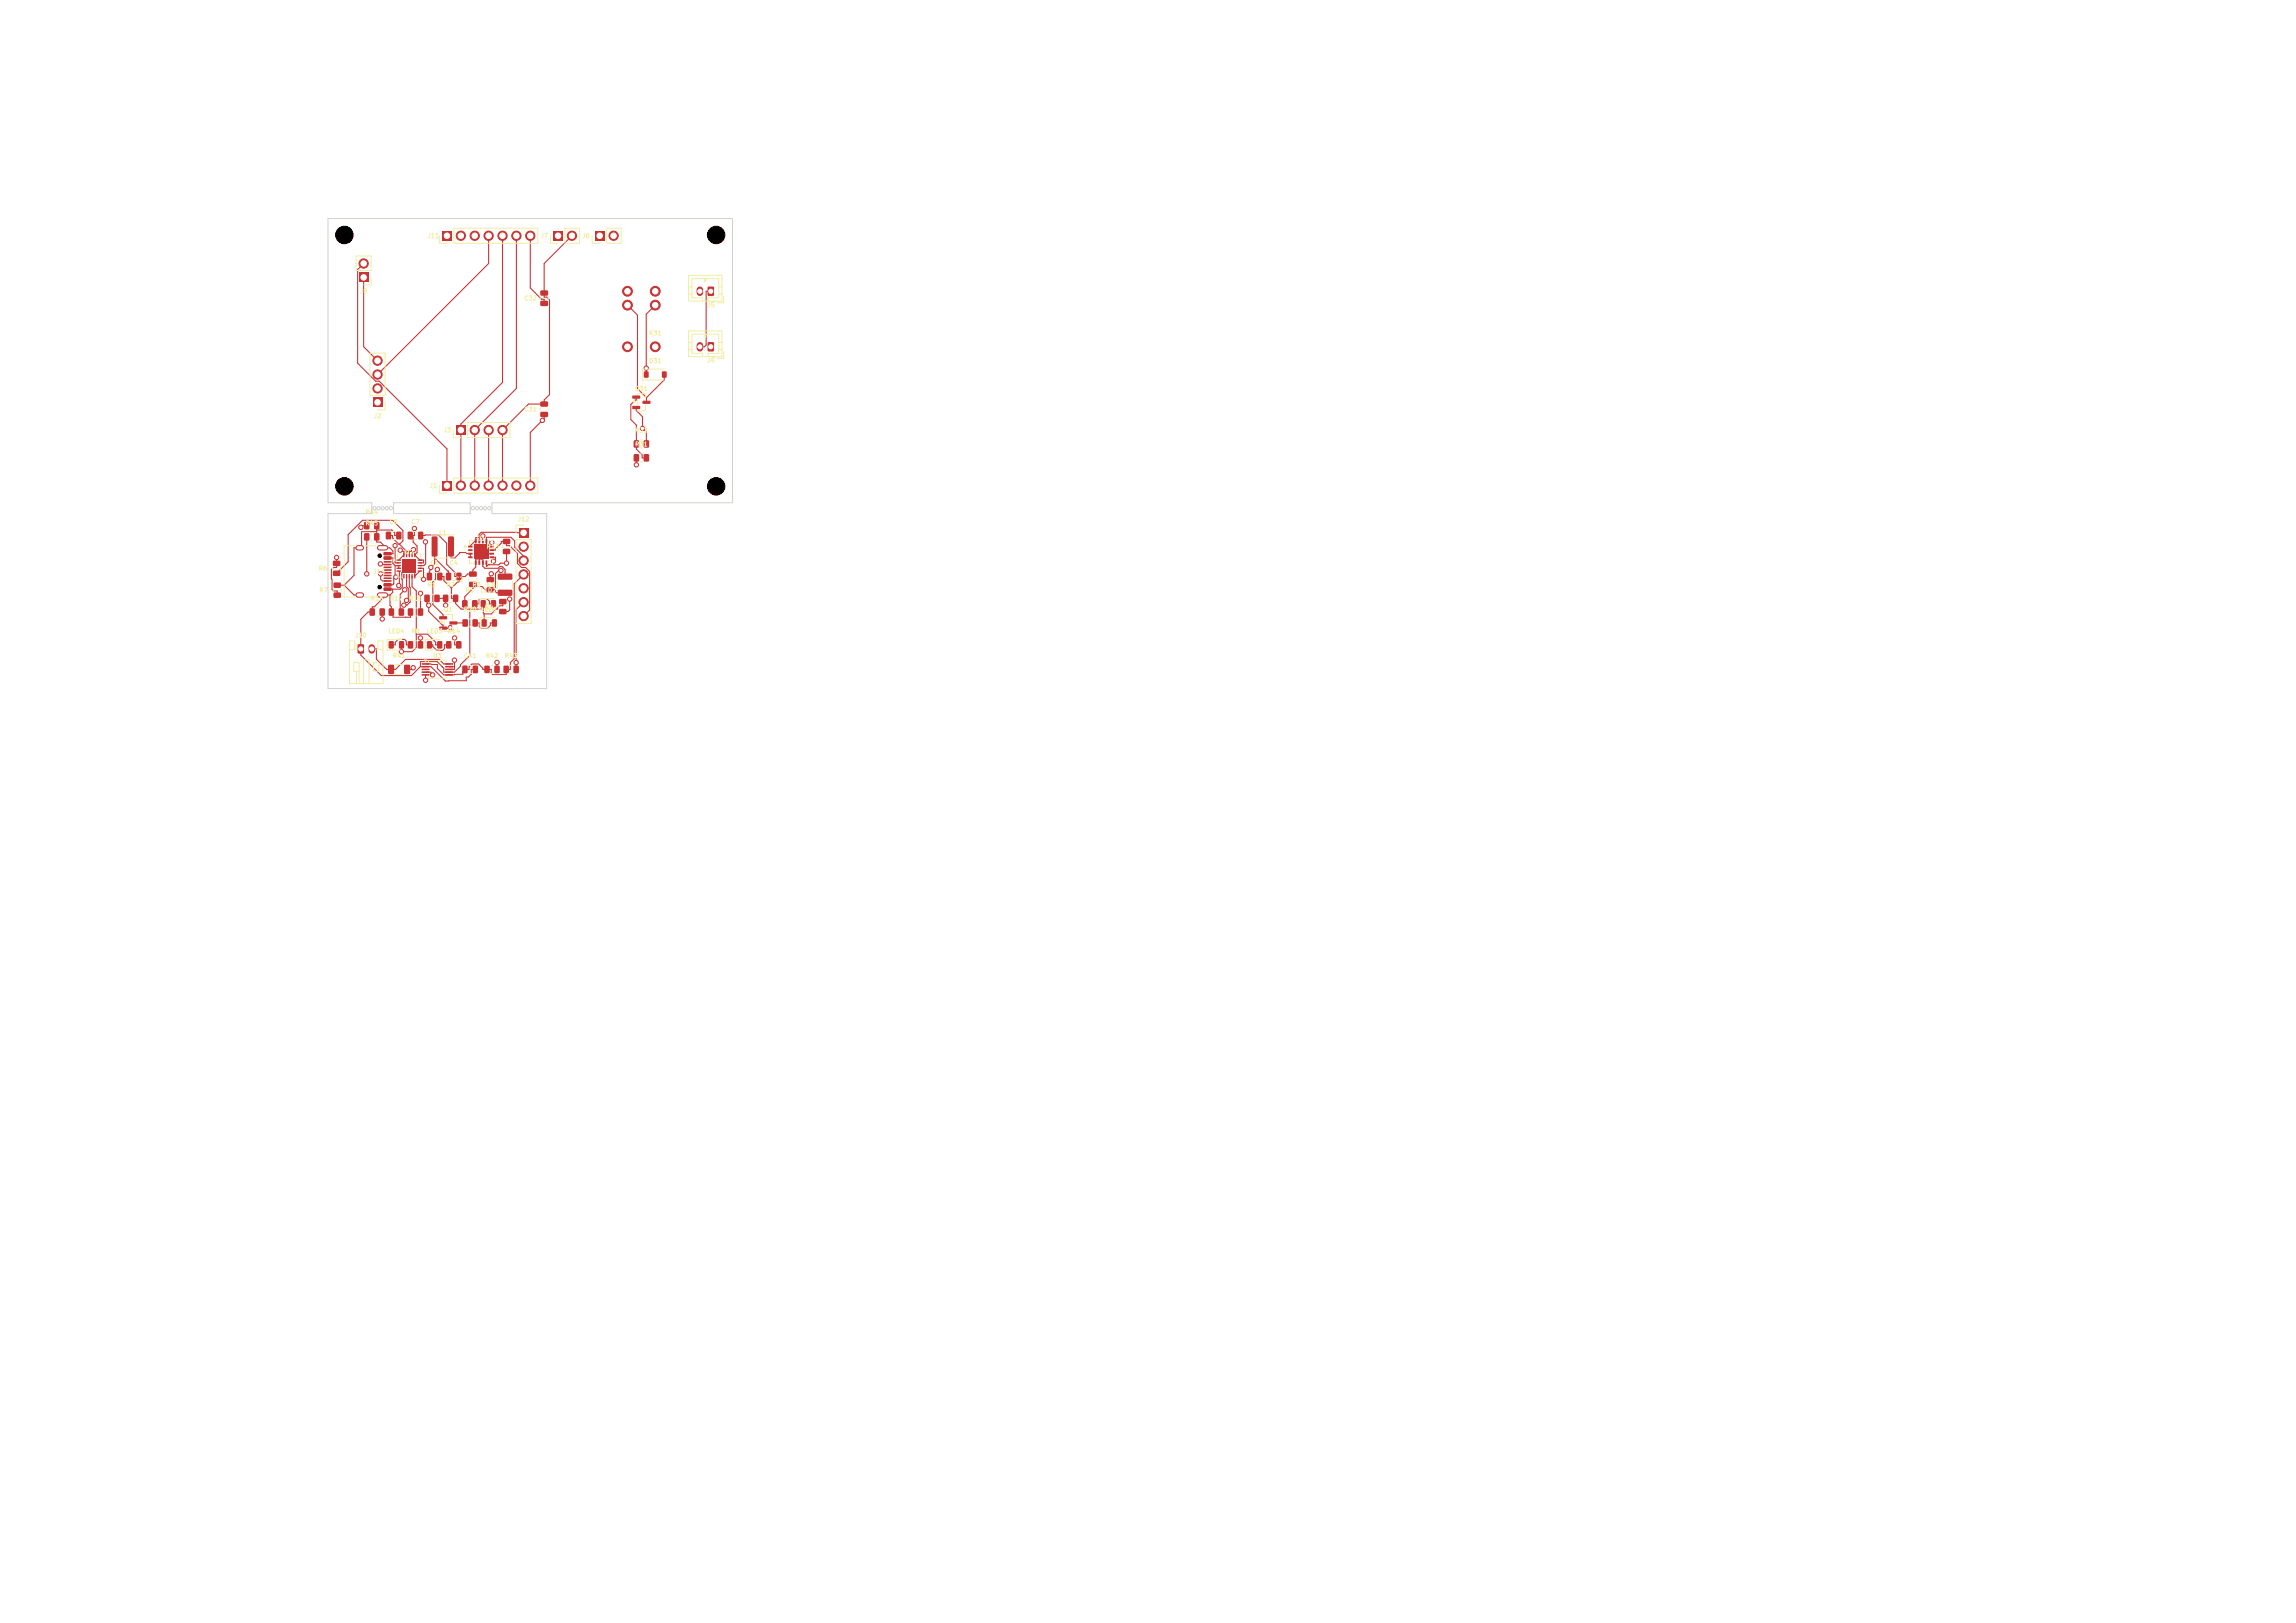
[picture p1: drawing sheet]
<svg xmlns="http://www.w3.org/2000/svg" width="420mm" height="297mm" viewBox="0 0 420 297" stroke-linecap="round" stroke-linejoin="round" font-family="sans-serif">
<defs><g id="words">
<g font-size=".8" fill="#f2eda1">
<text x="78.1" y="43.7">J11</text>
<text x="98.8" y="43.7">J7</text>
<text x="106.4" y="43.7">J6</text>
<text x="65.8" y="53.9">J8</text>
<text x="95.8" y="55.2">C32</text>
<text x="129.3" y="56.4">J5</text>
<text x="118.6" y="61.6">K31</text>
<text x="116.1" y="71.7">Q31</text>
<text x="118.6" y="66.6">D31</text>
<text x="129.3" y="66.6">J4</text>
<text x="68.3" y="76.7">J2</text>
<text x="95.8" y="75.5">C31</text>
<text x="81" y="79.3">J3</text>
<text x="116.1" y="81.9">R31</text>
<text x="116.1" y="79.3">R32</text>
<text x="78.5" y="89.5">J1</text>
<text x="66.8" y="94.3">R44</text>
<text x="94.6" y="95.6">J12</text>
<text x="66.8" y="96.3">R45</text>
<text x="71.1" y="96.1">C8</text>
<text x="74" y="101.6">U2</text>
<text x="75.1" y="96.1">C7</text>
<text x="80.2" y="98.1">L1</text>
<text x="87.1" y="99.1">U1</text>
<text x="88.9" y="100.6">R13</text>
<text x="58.2" y="104.6">R6</text>
<text x="68.2" y="105.2">J13</text>
<text x="78.2" y="107.6">R1</text>
<text x="78.6" y="103.6">C1</text>
<text x="81.6" y="107.6">R2</text>
<text x="82.1" y="103.6">C4</text>
<text x="83.1" y="106.6">C2</text>
<text x="86.3" y="107.6">R3</text>
<text x="89" y="107.6">C6</text>
<text x="58.3" y="108.6">R7</text>
<text x="67.8" y="110.1">R16</text>
<text x="71.3" y="110.1">R17</text>
<text x="74.8" y="110.1">R15</text>
<text x="81.1" y="112.1">Q1</text>
<text x="84.8" y="112.1">R20</text>
<text x="85.1" y="108.6">R5</text>
<text x="87.8" y="108.6">LED2</text>
<text x="88" y="112.1">LED1</text>
<text x="88.6" y="111.6">R4</text>
<text x="64.9" y="116.9">J10</text>
<text x="71" y="116.1">LED4</text>
<text x="75.1" y="116.1">R8</text>
<text x="78" y="116.1">LED3</text>
<text x="81.8" y="116.1">R14</text>
<text x="71.8" y="120.6">R41</text>
<text x="79.1" y="120.6">U3</text>
<text x="84.8" y="120.6">C41</text>
<text x="88.8" y="120.6">R42</text>
<text x="92.3" y="120.6">R43</text>
</g>
</g></defs>
<path d="M129.5 62.7l.9-.1 .2 .1v1.4l-.1 .2h-.8l-.3-.1z" fill="#c83434"/>
<path d="M128 63.2v.5" fill="none" stroke="#c83434" stroke-width="1.2"/>
<path d="M129.5 52.5l.9-.1 .2 .2v1.3l-.1 .3h-.8l-.3-.2z" fill="#c83434"/>
<path d="M128 53v.6" fill="none" stroke="#c83434" stroke-width="1.2"/>
<path d="M80.9 88h1.7v1.7h-1.7z" fill="#c83434"/>
<g fill="#c83434" stroke="#c83434" stroke-width=".18">
<circle cx="84.3" cy="88.9" r=".85"/>
<circle cx="86.8" cy="88.9" r=".85"/>
<circle cx="89.4" cy="88.9" r=".85"/>
<circle cx="91.9" cy="88.9" r=".85"/>
<circle cx="94.5" cy="88.9" r=".85"/>
<circle cx="97" cy="88.9" r=".85"/>
</g>
<path d="M83.5 77.9h1.6v1.7h-1.6z" fill="#c83434"/>
<g fill="#c83434" stroke="#c83434" stroke-width=".18">
<circle cx="86.8" cy="78.7" r=".85"/>
<circle cx="89.4" cy="78.7" r=".85"/>
<circle cx="91.9" cy="78.7" r=".85"/>
</g>
<path d="M68.2 72.8h1.7v1.7h-1.7z" fill="#c83434"/>
<g fill="#c83434" stroke="#c83434" stroke-width=".18">
<circle cx="69.1" cy="71.1" r=".85"/>
<circle cx="69.1" cy="68.5" r=".85"/>
<circle cx="69.1" cy="66" r=".85"/>
</g>
<path d="M108.9 42.3h1.6v1.7h-1.6z" fill="#c83434"/>
<circle cx="112.2" cy="43.1" r=".85" fill="#c83434" stroke="#c83434" stroke-width=".18"/>
<path d="M101.2 42.3h1.7v1.7h-1.7z" fill="#c83434"/>
<circle cx="104.6" cy="43.1" r=".85" fill="#c83434" stroke="#c83434" stroke-width=".18"/>
<path d="M65.7 49.9h1.7v1.7h-1.7z" fill="#c83434"/>
<circle cx="66.5" cy="48.2" r=".85" fill="#c83434" stroke="#c83434" stroke-width=".18"/>
<path d="M80.9 42.3h1.7v1.7h-1.7z" fill="#c83434"/>
<g fill="#c83434" stroke="#c83434" stroke-width=".18">
<circle cx="84.3" cy="43.1" r=".85"/>
<circle cx="86.8" cy="43.1" r=".85"/>
<circle cx="89.4" cy="43.1" r=".85"/>
<circle cx="91.9" cy="43.1" r=".85"/>
<circle cx="94.5" cy="43.1" r=".85"/>
<circle cx="97" cy="43.1" r=".85"/>
</g>
<g fill="#c83434">
<path d="M116 83.2l.7-.1 .2 .1v1l-.1 .3h-.7l-.2-.2z"/>
<path d="M117.8 83.2l.7-.1 .2 .1v1l-.1 .3h-.6l-.3-.2z"/>
<path d="M116 80.6l.7-.1 .2 .2v1l-.1 .2h-.7l-.2-.1z"/>
<path d="M117.8 80.6l.7-.1 .2 .2v1l-.1 .2h-.6l-.3-.1z"/>
<path d="M117.8 68h.8v1.1h-.8z"/>
<path d="M121.1 68h.8v1.1h-.8z"/>
<path d="M98.9 75.4h1.2l.2 .2-.1 .6-.2 .1h-1l-.2-.2z"/>
<path d="M98.9 73.5h1.2l.2 .2-.1 .6-.2 .1h-1l-.2-.2z"/>
<path d="M98.9 55.1l1.2-.1 .2 .3-.1 .6-.2 .1h-1l-.2-.2z"/>
<path d="M98.9 53.2l1.2-.1 .2 .3-.1 .6-.2 .1h-1l-.2-.2z"/>
<path d="M115.7 72.4h1.3l.1 .5-1.4 .1z"/>
<path d="M115.7 74.3h1.3l.1 .5-1.4 .1z"/>
<path d="M117.6 73.4l1.3-.1 .1 .5-1.4 .1z"/>
</g>
<g fill="#c83434" stroke="#c83434" stroke-width=".18">
<circle cx="119.9" cy="63.5" r=".9"/>
<circle cx="114.8" cy="63.5" r=".9"/>
<circle cx="119.9" cy="55.8" r=".9"/>
<circle cx="114.8" cy="55.8" r=".9"/>
<circle cx="119.9" cy="53.3" r=".9"/>
<circle cx="114.8" cy="53.3" r=".9"/>
</g>
<g fill="#c83434">
<path d="M70.2 101.1l1.3-.1 .1 .5-1.3 .1z"/>
<path d="M70.2 101.9l1.3-.1 .1 .5-1.3 .1z"/>
<path d="M70.2 103.2h1.3l.1 .2-1.4 .1z"/>
<path d="M70.2 104.2h1.3l.1 .2-1.4 .1z"/>
<path d="M70.2 104.7h1.3l.1 .2-1.4 .1z"/>
<path d="M70.2 105.7h1.3l.1 .2-1.4 .1z"/>
<path d="M70.2 106.8l1.3-.1 .1 .5-1.3 .1z"/>
<path d="M70.2 107.6l1.3-.1 .1 .5-1.3 .1z"/>
<path d="M70.2 106.2h1.3l.1 .2-1.4 .1z"/>
<path d="M70.2 105.2h1.3l.1 .2-1.4 .1z"/>
<path d="M70.2 103.7h1.3l.1 .2-1.4 .1z"/>
<path d="M70.2 102.7h1.3l.1 .2-1.4 .1z"/>
</g>
<path d="M65.5 100.2h.6M65.5 108.9h.6M69.4 100.2h1.1M69.4 108.9h1.1" fill="none" stroke="#c83434" stroke-width="1"/>
<g fill="#c83434">
<path d="M66.6 95.6l.7-.1 .3 .1v1l-.2 .3h-.6l-.2-.2z"/>
<path d="M68.5 95.6l.7-.1 .2 .1v1l-.1 .3h-.7l-.2-.2z"/>
<path d="M66.6 97.6l.7-.1 .3 .2v1l-.2 .2h-.6l-.2-.1z"/>
<path d="M68.5 97.6l.7-.1 .2 .2v1l-.1 .2h-.7l-.2-.1z"/>
<path d="M70.6 97.3h.7l.2 .1v1.1l-.1 .2h-.6l-.2-.1z"/>
<path d="M72.5 97.3h.7l.2 .1v1.1l-.1 .2h-.6l-.2-.1z"/>
<path d="M74.6 97.3h.7l.2 .1v1.1l-.1 .2h-.6l-.2-.1z"/>
<path d="M76.5 97.3h.7l.2 .1 .1 1.1-.2 .2h-.6l-.2-.1z"/>
<path d="M72.5 102.4h.8v.2h-.7z"/>
<path d="M72.5 102.9h.8v.2h-.7z"/>
<path d="M72.5 103.4h.8v.2h-.7z"/>
<path d="M72.5 103.9h.8v.2h-.7z"/>
<path d="M72.5 104.4h.8v.2h-.7z"/>
<path d="M73.8 105l.2 .1v.7h-.2z"/>
<path d="M74.3 105l.2 .1v.7h-.2z"/>
<path d="M74.8 105l.2 .1v.7h-.2z"/>
<path d="M75.3 105l.2 .1v.7h-.2z"/>
<path d="M75.8 105l.2 .1v.7h-.2z"/>
<path d="M76.4 104.4h.8v.2h-.8z"/>
<path d="M76.4 103.9h.8v.2h-.8z"/>
<path d="M76.4 103.4h.8v.2h-.8z"/>
<path d="M76.4 102.9h.8v.2h-.8z"/>
<path d="M76.4 102.4h.8v.2h-.8z"/>
<path d="M75.8 101.2h.2v.8l-.2-.1z"/>
<path d="M75.3 101.2h.2v.8l-.2-.1z"/>
<path d="M74.8 101.2h.2v.8l-.2-.1z"/>
<path d="M74.3 101.2h.2v.8l-.2-.1z"/>
<path d="M73.8 101.2h.2v.8l-.2-.1z"/>
<path d="M73.6 102.3h2.5v2.4h-2.5z"/>
<path d="M60.9 104.5l1.2-.1 .2 .3v.6l-.3 .1h-1l-.1-.2z"/>
<path d="M60.9 102.6h1.2l.2 .2v.6l-.3 .2h-1l-.1-.2z"/>
<path d="M61.1 108.5l1.1-.1 .2 .3v.6l-.3 .1h-1l-.1-.2z"/>
<path d="M61.1 106.6h1.1l.2 .2v.6l-.3 .2h-1l-.1-.2z"/>
<path d="M67.6 111.4l.7-.1 .3 .2v1l-.2 .2h-.6l-.2-.2z"/>
<path d="M69.5 111.4l.7-.1 .2 .2v1l-.1 .2h-.7l-.2-.2z"/>
<path d="M71.1 111.4l.8-.1 .2 .2v1l-.2 .2h-.6l-.2-.2z"/>
<path d="M73 111.4l.7-.1 .2 .2v1l-.1 .2h-.7l-.2-.2z"/>
<path d="M74.6 111.4l.7-.1 .3 .2v1l-.2 .2h-.6l-.2-.2z"/>
<path d="M76.5 111.4l.7-.1 .2 .2v1l-.1 .2h-.6l-.3-.2z"/>
<path d="M71.1 117.4l.7-.1 .2 .2 .1 1-.2 .2h-.6l-.2-.2z"/>
<path d="M73 117.4l.7-.1 .2 .2v1l-.1 .2h-.6l-.2-.2z"/>
<path d="M74.6 117.4l.7-.1 .3 .2v1l-.2 .2h-.6l-.2-.2z"/>
<path d="M76.5 117.4l.7-.1 .2 .2v1l-.1 .2h-.6l-.3-.2z"/>
<path d="M78.1 117.4l.7-.1 .2 .2v1l-.1 .2h-.6l-.2-.2z"/>
<path d="M80 117.4l.7-.1 .2 .2v1l-.1 .2h-.6l-.2-.2z"/>
<path d="M81.6 117.4l.7-.1 .3 .2v1l-.2 .2h-.6l-.2-.2z"/>
<path d="M83.5 117.4l.7-.1 .2 .2v1l-.1 .2h-.7l-.2-.2z"/>
<path d="M65.5 117.9h.8l.3 .1v1.4l-.2 .2h-.8l-.2-.1z"/>
</g>
<path d="M68 118.5v.5" fill="none" stroke="#c83434" stroke-width="1.2"/>
<g fill="#c83434">
<path d="M71 121.7l.9-.1 .2 .2v1.3l-.2 .3h-.7l-.2-.2z"/>
<path d="M74 121.7l.8-.1 .2 .2v1.3l-.1 .3h-.7l-.3-.2z"/>
<path d="M77.1 121.4h1.4l.1 .2-1.4 .1z"/>
<path d="M77.1 121.9l1.4-.1 .1 .3-1.4 .1z"/>
<path d="M77.1 122.4l1.4-.1 .1 .3h-1.4z"/>
<path d="M77.1 122.9l1.4-.1 .1 .3h-1.4z"/>
<path d="M77.1 123.4h1.4l.1 .2h-1.4z"/>
<path d="M81.4 123.4h1.4l.1 .2h-1.4z"/>
<path d="M81.4 122.9l1.4-.1 .1 .3h-1.4z"/>
<path d="M81.4 122.4l1.4-.1 .1 .3h-1.4z"/>
<path d="M81.4 121.9l1.4-.1 .1 .3-1.4 .1z"/>
<path d="M81.4 121.4h1.4l.1 .2-1.4 .1z"/>
<path d="M84.6 121.8h.7l.2 .1v1.1l-.1 .2h-.6l-.2-.1z"/>
<path d="M86.5 121.8h.7l.2 .1v1.1l-.1 .2h-.6l-.2-.1z"/>
<path d="M88.6 121.9l.7-.1 .3 .2v1l-.2 .2h-.6l-.2-.2z"/>
<path d="M90.5 121.9l.7-.1 .2 .2v1l-.1 .2h-.7l-.2-.2z"/>
<path d="M92.1 121.9l.7-.1 .3 .2v1l-.2 .2h-.6l-.2-.2z"/>
<path d="M94 121.9l.7-.1 .2 .2v1l-.1 .2h-.7l-.2-.2z"/>
<path d="M94.9 96.6h1.7v1.7h-1.7z"/>
</g>
<g fill="#c83434" stroke="#c83434" stroke-width=".18">
<circle cx="95.8" cy="100" r=".85"/>
<circle cx="95.8" cy="102.6" r=".85"/>
<circle cx="95.8" cy="105.1" r=".85"/>
<circle cx="95.8" cy="107.7" r=".85"/>
<circle cx="95.8" cy="110.2" r=".85"/>
<circle cx="95.8" cy="112.7" r=".85"/>
</g>
<g fill="#c83434">
<path d="M85.7 99.9h.7v.2l-.7 .1z"/>
<path d="M85.7 100.5h.7v.3h-.7z"/>
<path d="M85.7 101.2h.7v.2l-.7 .1z"/>
<path d="M85.7 101.8h.7v.3h-.7z"/>
<path d="M86.9 102.6h.3l-.1 .8-.2-.1z"/>
<path d="M87.5 102.6h.3v.8l-.3-.1z"/>
<path d="M88.2 102.6h.3l-.1 .8-.2-.1z"/>
<path d="M88.8 102.6h.3v.8l-.3-.1z"/>
<path d="M89.6 101.8h.7l.1 .3h-.8z"/>
<path d="M89.6 101.2h.7l.1 .2-.8 .1z"/>
<path d="M89.6 100.5h.7l.1 .3h-.8z"/>
<path d="M89.6 99.9h.7l.1 .2-.8 .1z"/>
<path d="M88.8 98.7h.3v.7h-.3z"/>
<path d="M88.2 98.7h.3l-.1 .7h-.2z"/>
<path d="M87.5 98.7h.3v.7h-.3z"/>
<path d="M86.9 98.7h.3l-.1 .7h-.2z"/>
<path d="M86.6 99.6h2.7v2.7h-2.7z"/>
<path d="M79 98.2h.8l.2 .1v3.3l-.1 .2h-.7l-.2-.1z"/>
<path d="M82 98.2h.8l.2 .1v3.3l-.1 .2h-.7l-.2-.1z"/>
<path d="M78.1 104.8h.7l.2 .1v1.1l-.1 .2h-.6l-.2-.1z"/>
<path d="M80 104.8h.7l.2 .1v1.1l-.1 .2h-.6l-.2-.1z"/>
<path d="M81.6 104.8h.7l.2 .1v1.1l-.1 .2h-.6l-.2-.1z"/>
<path d="M83.5 104.8h.7l.2 .1v1.1l-.1 .2h-.6l-.2-.1z"/>
<path d="M85.8 106.5h1.3l.1 .2v.6l-.2 .1h-1.1l-.1-.2z"/>
<path d="M85.8 104.6h1.3l.1 .2v.6l-.2 .1h-1.1l-.1-.2z"/>
<path d="M91.1 108l2.5-.1 .1 .3v.7l-.2 .2-2.3-.1-.2-.2z"/>
<path d="M91.1 105h2.5l.1 .2v.7l-.2 .2h-2.3l-.2-.3z"/>
<path d="M89.1 107.5l1.1-.1 .2 .3v.6l-.3 .1h-1l-.1-.2z"/>
<path d="M89.1 105.6h1.1l.2 .2v.6l-.3 .2h-1l-.1-.2z"/>
<path d="M91.4 111.5l1.1-.1 .2 .3v.6l-.3 .1h-1l-.1-.2z"/>
<path d="M91.4 109.6h1.1l.2 .2v.6l-.3 .2h-1l-.1-.2z"/>
<path d="M77.7 108.9l.7-.1 .2 .2v.9l-.1 .3h-.6l-.3-.2z"/>
<path d="M79.5 108.9l.7-.1 .2 .2 .1 .9-.2 .3h-.6l-.3-.2z"/>
<path d="M81.1 108.9l.7-.1 .2 .2v.9l-.1 .3h-.6l-.3-.2z"/>
<path d="M82.9 108.9l.7-.1 .2 .2 .1 .9-.2 .3h-.6l-.3-.2z"/>
<path d="M92 100.5l1.2-.1 .2 .3-.1 .6-.2 .1h-1l-.1-.2z"/>
<path d="M92 98.6h1.2l.2 .2-.1 .6-.2 .2h-1l-.1-.3z"/>
<path d="M80.4 112.8h1.3l.1 .5h-1.4z"/>
<path d="M80.4 114.7h1.3l.1 .5h-1.4z"/>
<path d="M82.2 113.7h1.4l.1 .5-1.4 .1z"/>
<path d="M84.6 113.4l.8-.1 .2 .2v1l-.2 .2h-.6l-.2-.2z"/>
<path d="M86.5 113.4l.7-.1 .2 .2v1l-.1 .2h-.7l-.2-.2z"/>
<path d="M88.1 113.4l.7-.1 .2 .2v1l-.1 .2h-.6l-.2-.2z"/>
<path d="M90 113.4l.7-.1 .2 .2v1l-.1 .2h-.6l-.2-.2z"/>
<path d="M84.6 109.9l.7-.1 .2 .2v.9l-.1 .3h-.6l-.3-.2z"/>
<path d="M86.4 109.9l.7-.1 .2 .2 .1 .9-.2 .3h-.6l-.2-.2z"/>
<path d="M88 109.9l.6-.1 .3 .2v1l-.2 .2h-.5l-.3-.2z"/>
<path d="M89.9 109.9l.6-.1 .2 .2 .1 1-.2 .2h-.6l-.2-.2z"/>
</g>
<g fill="#c83434" stroke="#c83434" stroke-width=".18">
<circle cx="66" cy="96.5" r=".4"/>
<circle cx="69.6" cy="103.2" r=".4"/>
<circle cx="67.1" cy="105" r=".4"/>
<circle cx="69.6" cy="105" r=".4"/>
<circle cx="88.3" cy="98.1" r=".4"/>
<circle cx="93.2" cy="109.6" r=".4"/>
<circle cx="89.9" cy="105" r=".4"/>
<circle cx="117.5" cy="78.4" r=".4"/>
<circle cx="116.4" cy="85.1" r=".4"/>
<circle cx="90.3" cy="102.7" r=".4"/>
<circle cx="81.5" cy="110.8" r=".4"/>
<circle cx="80" cy="104.2" r=".4"/>
<circle cx="90" cy="99.3" r=".4"/>
<circle cx="77.8" cy="99.2" r=".4"/>
<circle cx="69.9" cy="113.3" r=".4"/>
<circle cx="77.5" cy="106" r=".4"/>
<circle cx="74" cy="107.9" r=".4"/>
<circle cx="77.8" cy="124.5" r=".4"/>
<circle cx="94.4" cy="121.2" r=".4"/>
<circle cx="79.1" cy="123.5" r=".4"/>
<circle cx="90.9" cy="121.2" r=".4"/>
<circle cx="73.9" cy="110.7" r=".4"/>
<circle cx="76.9" cy="116.7" r=".4"/>
<circle cx="74.4" cy="109.9" r=".4"/>
<circle cx="83.1" cy="116.7" r=".4"/>
<circle cx="72.9" cy="107.1" r=".4"/>
<circle cx="76.9" cy="108.6" r=".4"/>
<circle cx="99.2" cy="76.9" r=".4"/>
<circle cx="118.2" cy="67.4" r=".4"/>
<circle cx="91.6" cy="104.4" r=".4"/>
<circle cx="72.4" cy="105.6" r=".4"/>
<circle cx="75.6" cy="100.6" r=".4"/>
<circle cx="73.4" cy="119.3" r=".4"/>
<circle cx="83.1" cy="120.8" r=".4"/>
<circle cx="75.6" cy="122.2" r=".4"/>
<circle cx="75.8" cy="96.7" r=".4"/>
<circle cx="72.3" cy="99.8" r=".4"/>
<circle cx="61.6" cy="102" r=".4"/>
<circle cx="73.2" cy="100.7" r=".4"/>
<circle cx="92.7" cy="103.1" r=".4"/>
<circle cx="78.8" cy="103.8" r=".4"/>
<circle cx="78.4" cy="110.8" r=".4"/>
<circle cx="82.4" cy="114.9" r=".4"/>
</g>
<g fill="none" stroke="#c83434" stroke-width=".2">
<path d="M66.5 48.2l-1.1 1.1v17.2l3.3 3.3h.7l12.4 12.3v6.8M66.5 50.8v12.7l2.6 2.5M89.4 43.1v5.1l-20.3 20.3M91.9 43.1v26.9l-7.6 7.6v11.3M94.5 43.1v28l-7.7 7.6v10.2M97 43.1v9.6l2.1 2.1h.4v.7M104.6 43.1l-5.1 5.1v6.2h.5l.5 .5v17.3l-1 1v.7h-2.8l-4.8 4.8v10.2M114.8 55.8l1.8 1.9v13.4l1.7 1.7M119.9 55.8l-1.7 1.7v11M130 53.3h-.8v9.9l-.3 .3h-.9M89.4 78.7v10.2M99.5 75.8v.8l-2.5 2.5v9.8"/>
<path d="M115.4 76.8l1 1v4.4l1.1 1.1v.5h.7M116.4 72.7v.5h-.2l-.8 .8M116.4 74.6v.5l1.1 1.2v2.1l.7 .7v2.1M118.3 72.8v.8M121.5 68.5v1l-3.2 3.3M66.1 97.3v2.6l-.3 .3h-1v5.1l-1.8 1.8M67.1 96.2h-.8l-.3 .3M67.1 98.2v6.8M67.9 97.3h1M68.9 97h2.8l.5 .5v.5h.7M68.9 96.2v3h.7l1 1M71 98h.8v.4l1.3 1.2"/>
<path d="M72.3 99.8v3.2h.6M73.1 99.6l.6-.6v-1.9l-1.9-1.9h-5.5l-2.6 2.6v5l-2.1 2.1M73.1 99.6l1.3 1.3M75.6 98v1.2l.7 .7v1.3l-.4 .4 .9 .9h.7v.5h-.7M75.8 96.7v1.3h-.8M76.9 98l3.3-.1 1.5 1.5v3.8l1.5 1.5v.8h1.9l.4-.5h1v-.7l.5-.5v-1.5h1.3v1.3l.4 .4h2.4l.3-.3h.4l.6 .5v1.3M77.8 99.2l.1 4-.4 .3h-.7M87.7 98.4h-.7v.6h-.1l-.9 .9v.1M87.7 98.4v.6M88.3 98.1v.9M90 99.3v.7M95.8 97.5l-7.8-.1-.4 .4 .1 .6"/>
<path d="M116.4 83.8v1.3M60.7 107.9l.3 .2h.7v.8M61.6 102v1.9h-.6l-.4 .3v1.7l.1 .1M61.7 107.1h1.3M63 107.1l1.8 1.8h1M68 118.8h.9v1.8l1.8 1.9h1.7l1.8-1.8h6.1l.9 .8h.9M69.9 112v1.3M70 100.2h1.3l.6 .6v.5h-1M70 108.9h1.3M70.6 108.9l-2.1 2.1h-.4v1h-.8l-1.3 1.3v6.6l3.8 3.7h5.5l1.7-1.6M70.9 102.1h1v1l.4 .4M71.3 108.9v1.9l.3 .2v1l.3 .3v.7"/>
<path d="M71.6 118h.7v-.5l.5-.5h1.2l.3 .3v.7h.8M71.8 107.8v.6l-.5 .5M71.9 106.8l.1 .1M72.3 103.5h.6v.5M72.3 105.6l-.3 .2v.9M72.3 105.6h.1M72.3 103.5v2.1M72.9 104.5l.2 .1v2.4l-.2 .1M73.2 100.7l.2 .2h.5v.7l-1 .9M74 107.9l-.8 .9v3l.2 .2M74.2 113h.1M74.4 105.4v1.9l.3 .4v1.8l-.3 .4"/>
<path d="M74.4 100.9v.7M74.4 100.9h1M74.9 103.6l-1.4 1.3 .1 2.5-.4 .4h-2.3M74.9 105.4l.1 4.7-.6 .6h-.5M74.9 103.6l1 1v.8l.9-.9M74.9 100.9v.7M74.9 103.5v.1M75.1 112v1h-.9M75.4 105.4v1.9l.7 .8v10.4l-.7 .8h-2v-1.3M75.6 100.6l-.2 .2v.8M76.1 116.1h2.1l1.5 1.4v.5h.7M76.8 104h.7v2"/>
<path d="M76.9 108.6v3.4M76.9 116.7v1.3M78.1 109.5v1l.3 .3v1.1l2.5 2.5h.2v.6l1.3-.1M78.6 118h.6v.3l.6 .7h.2M79.5 102.1l2.6 2.4v1M79.5 100v3.2l-.7 .6v.5l-.3 .2v1M79.9 109.5h1.6v1.3M80 104.2l-.3 .3v1.5l-.5 .5v4.1l1.9 1.9v.6M80.4 105.5h.8v.8l1.4 1.3M82.1 118h-.8v.7l-.3 .3h-.8M82.5 100v2.1h.7l.9-1M82.6 107.6v1.9h.7v1l1.1 1h4"/>
<path d="M82.9 114h2.2M83.1 116.7v1.3h.8M83.9 105.5v1h-.2l-1.1 1.1M84.1 101.1h.1M85.9 111.5v8.4l-1.7 1.8v.2l-1.1 1.1h-1.9v-.7l-.2-.2M86 101.3v.7M86.5 106.9v.8l-1.5 1.5v1.3M86.5 107.3h1.6l.6 .6h1.9M86.8 110.5h.8v-.8l.2-.2h1.2l.5 .5v.5h.8M86.9 114h.8v.7l.3 .3h1.2l.5-.5v-.5h.7M87.7 102.3v.7M88 101l1-.9v-1.8h4.5l.6 .7v1.1l1.7 1.7v.8"/>
<path d="M88 101v.1M88 101v1.3M88.4 110.5v1.7l.2 .1M88.6 112.3h1.3M88.6 112.3v1.7M89 103v.6l.4-.3 1.8 .1 .3-.3h1.2M89.9 105l-.2 .3v.8M90 102h.6v.3l-.3 .4M90.6 100.5l1.1-1.1v-.3h1v.8h.5l1.5 1.4v1.8l.7 .8h.7l.8 .7v7l-1.1 1.1M91.6 104.4h-.4l-.6 .6v3.3l.2 .2h1.6M92 110.1v.8h-.6l-.4 .3v.3M92.7 100.9v2.2"/>
<path d="M92.7 103.1h.1M93.2 109.6v2l-.3 .3h-.9M95.8 105.1l-1.7 1.7v13.8l-.7 .7v1.2h-.8v1M95.8 110.2l-1.4 1.4v10.9M75.6 122.2l-.3 .3h-.8M76.9 121.1h3.1l.1 .1M77.8 123h1v.2l.3 .3M77.8 123.5v1M78.9 122.1l2.6 2.5h.6M80 121.6v.7l1.2 1.2h.9M80.9 122h.1M82.1 122h1"/>
<path d="M83.1 120.8v1.7h-1M84.7 123.4v-.5l.4-.4h.7v-.5l.5-.5h1.3l.7 .8v.2h1.6v.7l.2 .3M85.3 123.9v.7M87 122.5h-.8v.9l-.5 .5M90.9 121.2v1.3M94.4 121.2h.1"/>
</g>
<g fill="none" stroke="#c83434" stroke-width=".18">
<path d="M115.4 74v2.8M66.1 97.3h1.8M60.7 106v1.9M69.6 103.2l1.3 .1M69.6 105v1l.3 .3h1M71.9 113h2.3M72 106.9l-.1 .1h-1M72 106.7l-.1 .1M80 119h.2M84.1 101.1h1.1l.2 .2h.6M88 101.1h1.1l.2 .2h.7M90.6 100.5v.2h-.6"/>
<path d="M91 111.5h-.2l-.9 .8M76.9 121.1v.9M77 122h1.8l.1 .1M77.8 121.5l2.2 .1M80.1 121.2l.8 .8M80.9 122l.1 .1M84.7 123.4l-2.6 .1M85.3 124.6h-3.2M85.3 123.9h.4M90.1 123.5h2.5"/>
</g>
<g fill="none" stroke="#f2eda1" stroke-width=".18">
<path d="M65.1 46.8h2.8v2.7h-2.8zM67.9 50.8v1.3h-1.4M80.4 43.1v1.4h1.4M83 41.8h15.4v2.7h-15.4zM98.8 54.3v.5M100.3 54.3v.5M100.7 43.1v1.4h1.4M103.3 41.8h2.7v2.7h-2.7zM108.3 43.1v1.4h1.4M111 41.8h2.6v2.7h-2.6zM126 53.8h.6M126 52.5h.6"/>
<path d="M126 50.4h6.1v4.7h-6.1zM128.5 55.1v-.6h-1.9v-3.5h4.9v3.5h-2v.6M128.9 51v.5h.2v-.5M129 51v.5M130.3 55.1v.2h.3v-.2M130.3 55.2h.3M131.5 53.8h.6M131.5 52.5h.6M132.4 54.2v1.2h-1.3M67.7 64.6h2.7v7.7h-2.7zM70.4 73.6v1.4h-1.3M82.9 78.7v1.4h1.4"/>
<path d="M85.6 77.3h7.7v2.8h-7.7zM98.8 74.6v.6M100.3 74.6v.6M116 73.2l.3 .4h-.5zM116.6 72.1h1.5v1M116.6 73.2v.8M118.1 74.2v1l-1.5-.1M121.5 67.5h-4v2h4M126 64h.6M126 62.7h.6M126 60.6h6.1v4.7h-6.1zM128.5 65.3v-.6h-1.9v-3.5h4.9v3.5h-2v.6"/>
<path d="M128.9 61.2v.5h.2v-.5M129 61.2v.5M130.3 65.3v.2h.3v-.2M130.3 65.4h.3M131.5 64h.6M131.5 62.7h.6M132.4 64.3v1.3h-1.3M80.4 88.9v1.3h1.4M83 87.5h15.4v2.7h-15.4zM117.1 83h.4M117.1 84.5h.4M117.1 80.5h.4"/>
<path d="M117.1 82h.4"/>
</g>
<path d="M116 73.2l.3 .4h-.5z" fill="#f2eda1"/>
<g fill="none" stroke="#f2eda1" stroke-width=".18">
<path d="M64.9 99.9h-1.9v9.4h1.9M66.8 99.9h2M67.8 95.5h.4M67.8 96.9h.4M67.8 97.5h.4M67.8 99h.4M71.7 97.3h.6M71.7 98.7h.6M75.7 97.3h.6M75.7 98.7h.6M66.8 109.3h2M71.9 102.3l.4 .2-.4 .2z"/>
<path d="M72.8 104.9v.7h.7M73.5 101.4h-.7v.7M76.3 101.4h.7v.7M77 104.9v.7h-.7"/>
</g>
<path d="M71.9 102.3l.4 .2-.4 .2z" fill="#f2eda1"/>
<g fill="none" stroke="#f2eda1" stroke-width=".18">
<path d="M60.8 103.8v.4M61 107.8v.4M62.3 103.8v.4M62.4 107.8v.4M64.9 118.9v-1.6h-1v7.8h6.2v-7.8h-1v1.6M65.1 117.7v1.2h-1.2M68.8 111.3h.4M68.8 112.7h.4M68.9 118.9h1.2M72.3 111.3h.4M72.3 112.7h.4M73.5 117h-2.7v2h2.7"/>
<path d="M75.8 111.3h.4M75.8 112.7h.4M75.8 117.3h.4M75.8 118.7h.4M80.5 117h-2.7v2h2.7M82.8 117.3h.4M82.8 118.7h.4M64.7 121.2h1v1.6h-1zM65.2 122.8v2.3M65.7 122.8v2.3M66.5 125.1v-4.4h1v4.4M68.3 121.2h1v1.6h-1z"/>
<path d="M72.3 121.6h1.4M72.3 123.4h1.4M77.6 120.8h.5l-.3 .3zM78.4 121.1v-.2h3.2v.2M78.4 123.9v.2h3.2v-.2"/>
</g>
<path d="M77.6 120.8h.5l-.3 .3z" fill="#f2eda1"/>
<g fill="none" stroke="#f2eda1" stroke-width=".18">
<path d="M85 99.8l.4 .2-.4 .3zM86.6 98.9h-.7v.7M89.4 98.9h.7v.7M94.4 98.8h2.8v15.3h-2.8zM95.8 96.1h-1.4v1.4M85.9 102.4v.7h.7M90.1 102.4v.7h-.7M85.7 121.8h.6M85.7 123.2h.6M89.8 121.8h.4M89.8 123.2h.4M93.3 121.8h.4"/>
<path d="M93.3 123.2h.4"/>
</g>
<path d="M85 99.8l.4 .2-.4 .3z" fill="#f2eda1"/>
<g fill="none" stroke="#f2eda1" stroke-width=".18">
<path d="M78.9 97.9h4.2M91.9 99.8v.4M93.4 99.8v.4M78.8 108.8h.5M78.8 110.2h.5M78.9 102.1h4.2M79.2 104.8h.6M79.2 106.2h.6M80.7 113.6l.2 .3h-.4zM81.2 112.5l1.6-.1v1M81.2 113.6v.8M82.2 108.8h.5"/>
<path d="M82.2 110.2h.5M82.7 104.8h.6M82.7 106.2h.6M82.8 114.6v1l-1.6-.1M85.8 105.7v.6M87.2 105.7v.6M88.9 106.8v.4M90.4 106.8v.4M91 106.3v1.4M91.2 110.8v.4M92.7 110.8v.4M93.7 106.3v1.4"/>
</g>
<path d="M80.7 113.6l.2 .3h-.4z" fill="#f2eda1"/>
<path d="M85.7 109.8h.5M85.7 111.2h.5M85.8 113.3h.4M85.8 114.7h.4M90.3 109.5h-2.6v2h2.6M90.5 113h-2.7v2h2.7" fill="none" stroke="#f2eda1" stroke-width=".18"/>
<g fill="none" stroke="#d0d2cd" stroke-width=".18">
<path d="M60 40h74v52h-44v2h10v32h-40v-32h8v-2h-8zM72 92h14v2h-14z"/>
<circle cx="68.5" cy="93" r=".3"/>
<circle cx="69.3" cy="93" r=".3"/>
<circle cx="70" cy="93" r=".3"/>
<circle cx="70.7" cy="93" r=".3"/>
<circle cx="71.5" cy="93" r=".3"/>
<circle cx="86.5" cy="93" r=".3"/>
<circle cx="87.3" cy="93" r=".3"/>
<circle cx="88" cy="93" r=".3"/>
<circle cx="88.7" cy="93" r=".3"/>
<circle cx="89.5" cy="93" r=".3"/>
</g>
<g fill="#fff" stroke="#fff" stroke-width=".18">
<circle cx="66" cy="96.5" r=".2"/>
<circle cx="69.6" cy="103.2" r=".2"/>
<circle cx="67.1" cy="105" r=".2"/>
<circle cx="69.6" cy="105" r=".2"/>
<circle cx="88.3" cy="98.1" r=".2"/>
<circle cx="93.2" cy="109.6" r=".2"/>
<circle cx="89.9" cy="105" r=".2"/>
<circle cx="117.5" cy="78.4" r=".2"/>
<circle cx="116.4" cy="85.1" r=".2"/>
<circle cx="90.3" cy="102.7" r=".2"/>
<circle cx="81.5" cy="110.8" r=".2"/>
<circle cx="80" cy="104.2" r=".2"/>
<circle cx="90" cy="99.3" r=".2"/>
<circle cx="77.8" cy="99.2" r=".2"/>
<circle cx="69.9" cy="113.3" r=".2"/>
<circle cx="77.5" cy="106" r=".2"/>
<circle cx="74" cy="107.9" r=".2"/>
<circle cx="77.9" cy="124.5" r=".2"/>
<circle cx="94.4" cy="121.2" r=".2"/>
<circle cx="79.1" cy="123.5" r=".2"/>
<circle cx="90.9" cy="121.2" r=".2"/>
<circle cx="73.9" cy="110.7" r=".2"/>
<circle cx="76.9" cy="116.7" r=".2"/>
<circle cx="74.4" cy="109.9" r=".2"/>
<circle cx="83.1" cy="116.7" r=".2"/>
<circle cx="72.9" cy="107.1" r=".2"/>
<circle cx="76.9" cy="108.6" r=".2"/>
<circle cx="99.2" cy="76.9" r=".2"/>
<circle cx="118.2" cy="67.4" r=".2"/>
<circle cx="91.6" cy="104.4" r=".2"/>
<circle cx="72.4" cy="105.6" r=".2"/>
<circle cx="75.6" cy="100.6" r=".2"/>
<circle cx="73.4" cy="119.3" r=".2"/>
<circle cx="83.1" cy="120.8" r=".2"/>
<circle cx="75.6" cy="122.2" r=".2"/>
<circle cx="75.8" cy="96.7" r=".2"/>
<circle cx="72.3" cy="99.8" r=".2"/>
<circle cx="61.6" cy="102" r=".2"/>
<circle cx="73.2" cy="100.7" r=".2"/>
<circle cx="92.7" cy="103.1" r=".2"/>
<circle cx="78.8" cy="103.8" r=".2"/>
<circle cx="78.4" cy="110.8" r=".2"/>
<circle cx="82.4" cy="114.9" r=".2"/>
<circle cx="130" cy="63.5" r=".38"/>
<circle cx="128" cy="63.5" r=".38"/>
<circle cx="130" cy="53.3" r=".38"/>
<circle cx="128" cy="53.3" r=".38"/>
<circle cx="81.8" cy="88.9" r=".5"/>
<circle cx="84.3" cy="88.9" r=".5"/>
<circle cx="86.8" cy="88.9" r=".5"/>
<circle cx="89.4" cy="88.9" r=".5"/>
<circle cx="91.9" cy="88.9" r=".5"/>
<circle cx="94.5" cy="88.9" r=".5"/>
<circle cx="97" cy="88.9" r=".5"/>
<circle cx="84.3" cy="78.7" r=".5"/>
<circle cx="86.8" cy="78.7" r=".5"/>
<circle cx="89.4" cy="78.7" r=".5"/>
<circle cx="91.9" cy="78.7" r=".5"/>
<circle cx="69.1" cy="73.6" r=".5"/>
<circle cx="69.1" cy="71.1" r=".5"/>
<circle cx="69.1" cy="68.5" r=".5"/>
<circle cx="69.1" cy="66" r=".5"/>
<circle cx="109.7" cy="43.1" r=".5"/>
<circle cx="112.2" cy="43.1" r=".5"/>
<circle cx="102.1" cy="43.1" r=".5"/>
<circle cx="104.6" cy="43.1" r=".5"/>
<circle cx="66.5" cy="50.8" r=".5"/>
<circle cx="66.5" cy="48.2" r=".5"/>
<circle cx="81.8" cy="43.1" r=".5"/>
<circle cx="84.3" cy="43.1" r=".5"/>
<circle cx="86.8" cy="43.1" r=".5"/>
<circle cx="89.4" cy="43.1" r=".5"/>
<circle cx="91.9" cy="43.1" r=".5"/>
<circle cx="94.5" cy="43.1" r=".5"/>
<circle cx="97" cy="43.1" r=".5"/>
<circle cx="119.9" cy="63.5" r=".5"/>
<circle cx="114.8" cy="63.5" r=".5"/>
<circle cx="119.9" cy="55.8" r=".5"/>
<circle cx="114.8" cy="55.8" r=".5"/>
<circle cx="119.9" cy="53.3" r=".5"/>
<circle cx="114.8" cy="53.3" r=".5"/>
<circle cx="66" cy="118.7" r=".38"/>
<circle cx="68" cy="118.7" r=".38"/>
<circle cx="95.8" cy="97.5" r=".5"/>
<circle cx="95.8" cy="100" r=".5"/>
<circle cx="95.8" cy="102.6" r=".5"/>
<circle cx="95.8" cy="105.1" r=".5"/>
<circle cx="95.8" cy="107.7" r=".5"/>
<circle cx="95.8" cy="110.2" r=".5"/>
<circle cx="95.8" cy="112.7" r=".5"/>
</g>
<g fill="#000" stroke="#000" stroke-width=".18">
<circle cx="63" cy="43" r="1.6"/>
<circle cx="131" cy="43" r="1.6"/>
<circle cx="63" cy="89" r="1.6"/>
<circle cx="131" cy="89" r="1.6"/>
<circle cx="69.5" cy="101.7" r=".33"/>
<circle cx="69.5" cy="107.5" r=".33"/>
</g>
<path d="M65.5 100.2h.6M65.5 108.9h.6M69.4 100.2h1.1M69.4 108.9h1.1" fill="none" stroke="#fff" stroke-width=".6"/>
<use href="#words"/>
</svg>
